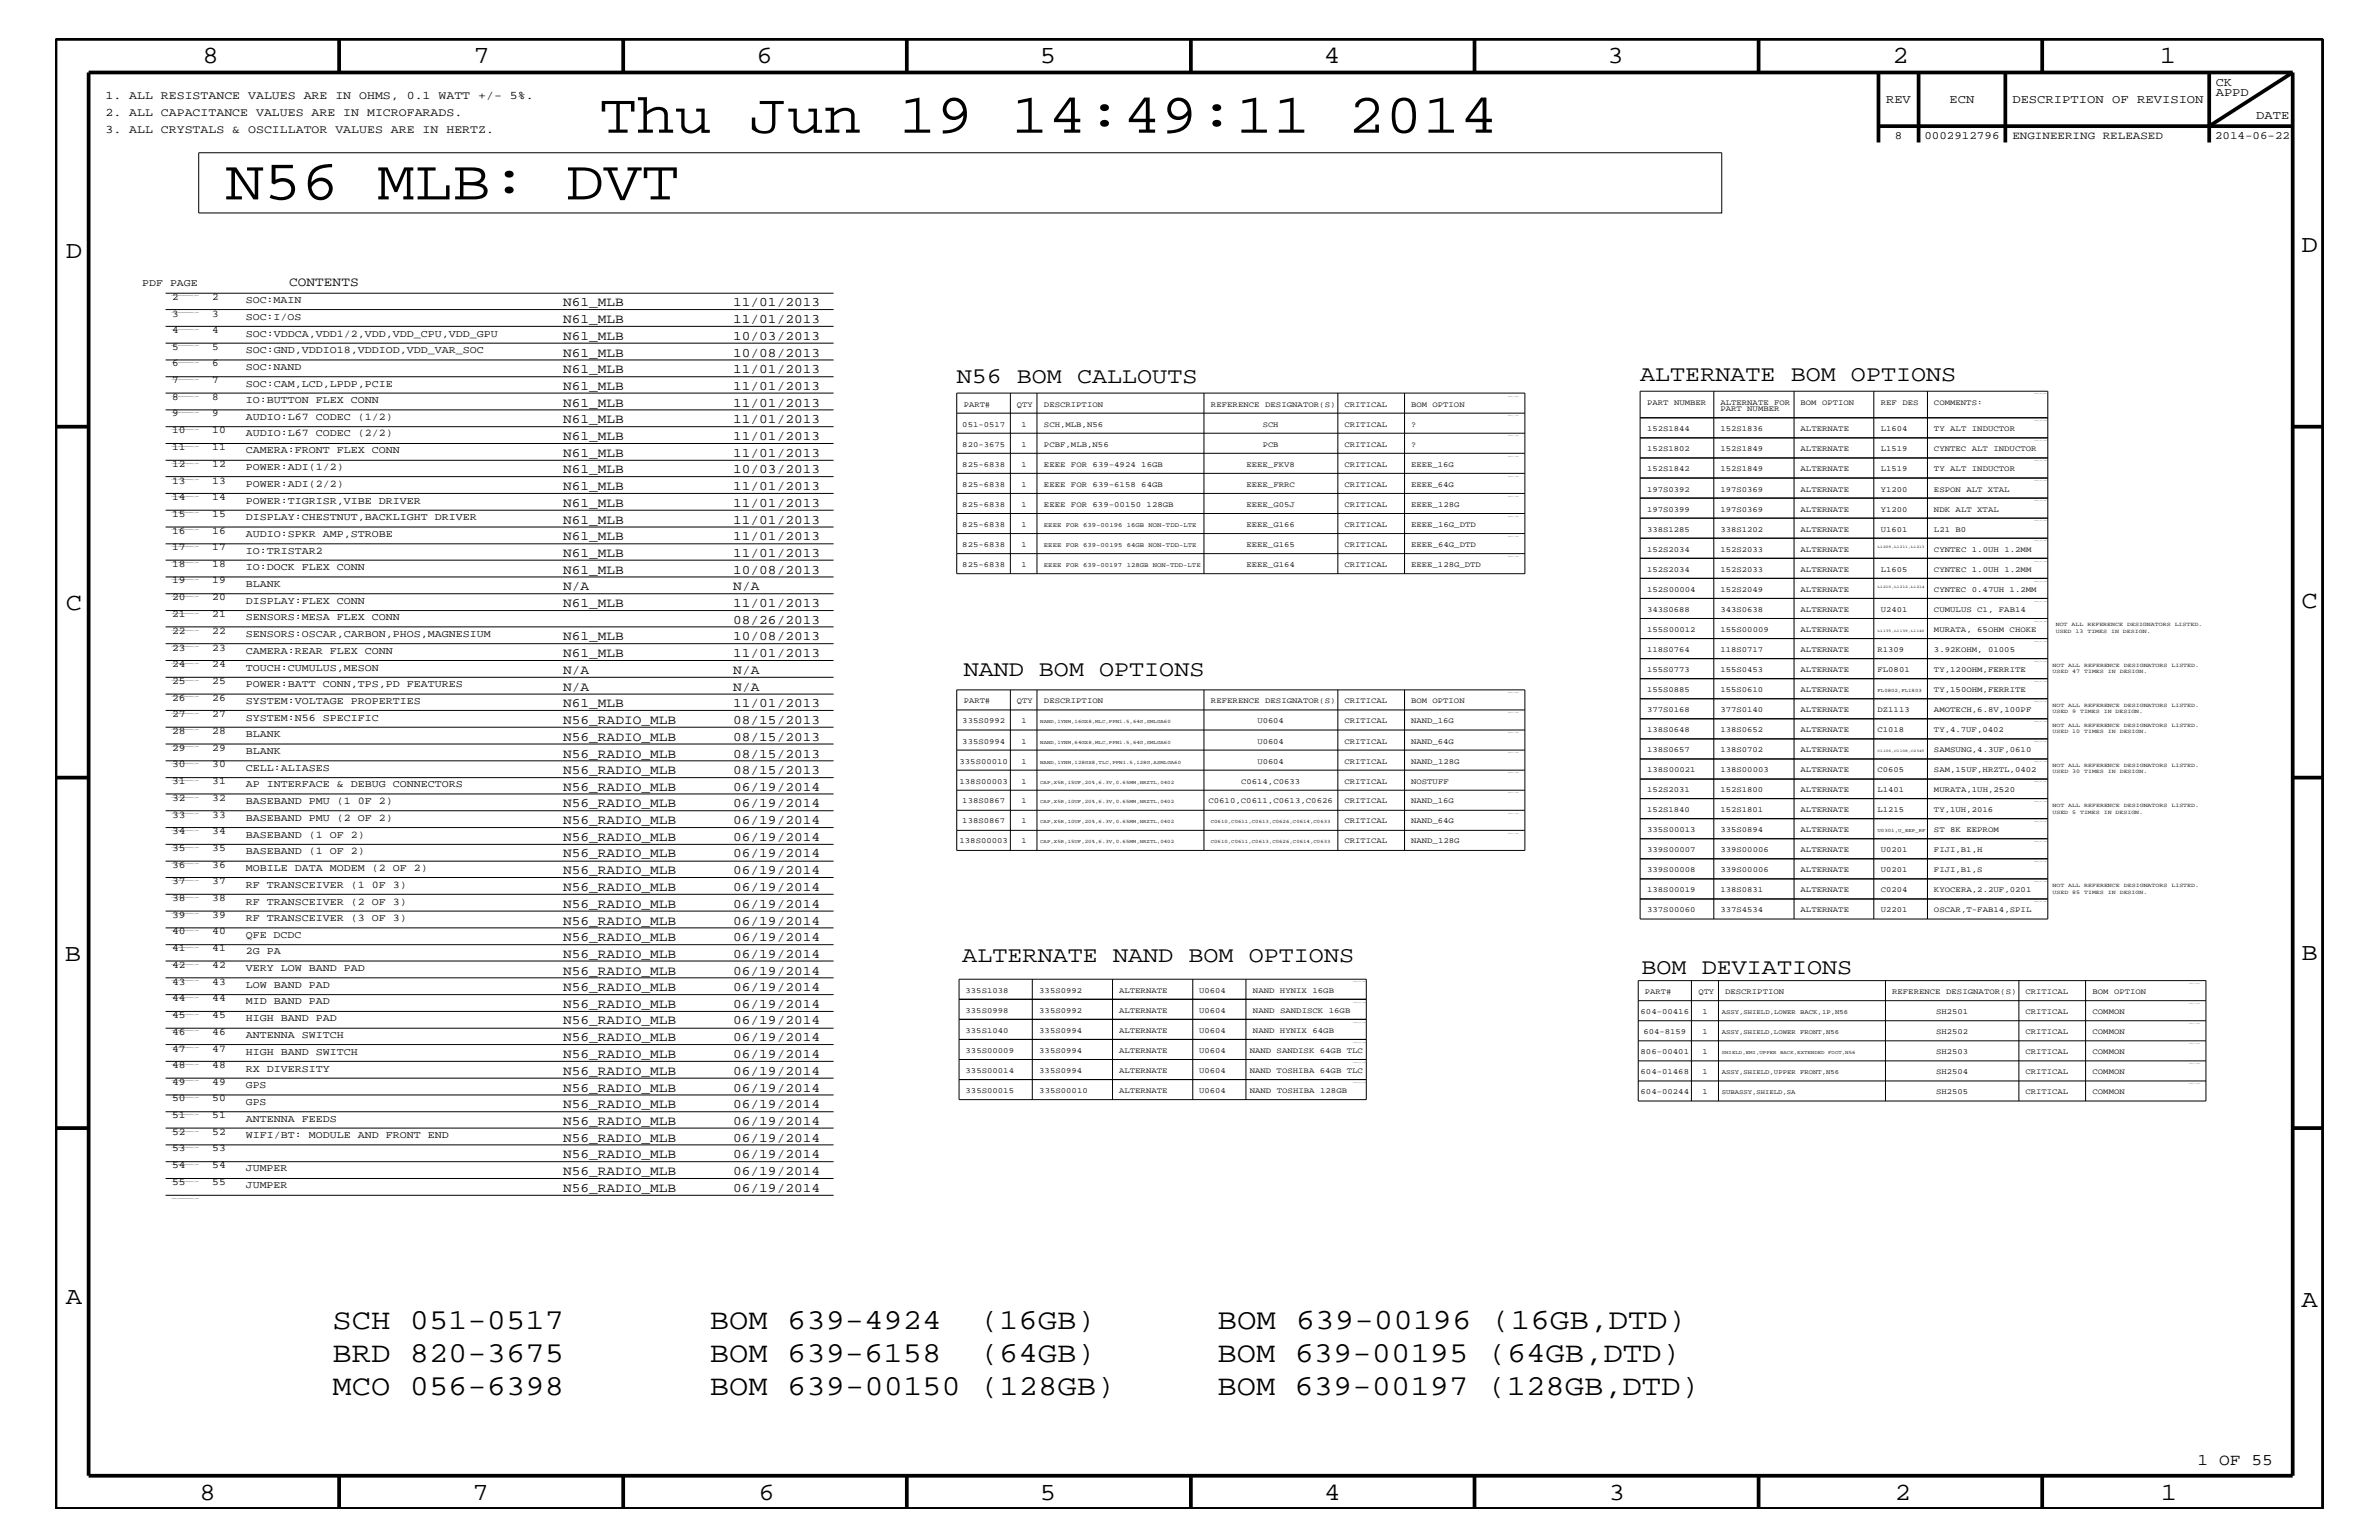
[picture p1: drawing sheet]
<svg xmlns="http://www.w3.org/2000/svg" width="432mm" height="279mm" viewBox="0 0 432 279" stroke-linecap="round" stroke-linejoin="round" font-family="sans-serif">
<defs><g id="words">
<text font-size="10.3" x="41" y="36.2">N56 MLB: DVT</text>
<text font-size="10.2" x="108.8" y="24.1">Thu Jun 19 14:49:11 2014</text>
<text font-size="5.3" x="221" y="241.1">BOM 639-00196 (16GB,DTD)</text>
<g font-size="5.2">
<text x="60.4" y="241.1">SCH 051-0517</text>
<text x="128.9" y="241.1">BOM 639-4924</text>
<text x="177.9" y="241.1">(16GB)</text>
<text x="60.4" y="247.1">BRD 820-3675</text>
<text x="128.9" y="247.1">BOM 639-6158</text>
<text x="177.9" y="247.1">(64GB)</text>
<text x="221" y="247.1">BOM 639-00195 (64GB,DTD)</text>
<text x="60.4" y="253.2">MCO 056-6398</text>
<text x="128.9" y="253.2">BOM 639-00150 (128GB)</text>
<text x="221" y="253.2">BOM 639-00197 (128GB,DTD)</text>
</g>
<g font-size="4.5">
<text x="36.7" y="11.5">8</text>
<text x="85.9" y="11.5">7</text>
<text x="137.3" y="11.5">6</text>
<text x="188.7" y="11.5">5</text>
<text x="240.3" y="11.5">4</text>
<text x="291.8" y="11.5">3</text>
<text x="343.5" y="11.5">2</text>
<text x="392" y="11.5">1</text>
<text x="11.9" y="46.8">D</text>
<text x="417.7" y="45.7">D</text>
<text x="11.9" y="110.6">C</text>
<text x="417.7" y="110.3">C</text>
<text x="11.8" y="174.3">B</text>
<text x="417.7" y="174.2">B</text>
<text x="11.9" y="236.7">A</text>
<text x="417.7" y="237.1">A</text>
<text x="36.2" y="272.1">8</text>
<text x="85.8" y="272.1">7</text>
<text x="137.7" y="272.1">6</text>
<text x="188.7" y="272.1">5</text>
<text x="240.4" y="272.1">4</text>
<text x="292" y="272.1">3</text>
<text x="343.9" y="272.1">2</text>
<text x="392.2" y="272.1">1</text>
</g>
<g font-size="4.1">
<text x="173.7" y="69.5">N56 BOM CALLOUTS</text>
<text x="297.7" y="69.2">ALTERNATE BOM OPTIONS</text>
<text x="174.9" y="122.7">NAND BOM OPTIONS</text>
<text x="174.7" y="174.6">ALTERNATE NAND BOM OPTIONS</text>
<text x="297.9" y="176.7">BOM DEVIATIONS</text>
</g>
<text font-size="3" x="398.9" y="265.9">1 OF 55</text>
<g font-size="2.4">
<text x="52.5" y="51.9">CONTENTS</text>
<text x="102.2" y="58.6">N61_MLB</text>
<text x="102.2" y="55.6">N61_MLB</text>
<text x="133.1" y="58.6">11/01/2013</text>
<text x="133.1" y="55.6">11/01/2013</text>
<text x="102.2" y="64.7">N61_MLB</text>
<text x="102.2" y="61.7">N61_MLB</text>
<text x="133.1" y="64.7">10/08/2013</text>
<text x="133.1" y="61.7">10/03/2013</text>
<text x="102.2" y="70.7">N61_MLB</text>
<text x="102.2" y="67.7">N61_MLB</text>
<text x="133.1" y="70.7">11/01/2013</text>
<text x="133.1" y="67.7">11/01/2013</text>
<text x="102.2" y="76.8">N61_MLB</text>
<text x="102.2" y="73.8">N61_MLB</text>
<text x="133.1" y="76.8">11/01/2013</text>
<text x="133.1" y="73.8">11/01/2013</text>
<text x="102.2" y="82.8">N61_MLB</text>
<text x="102.2" y="79.9">N61_MLB</text>
<text x="133.1" y="82.8">11/01/2013</text>
<text x="133.1" y="79.9">11/01/2013</text>
<text x="102.2" y="88.9">N61_MLB</text>
<text x="102.2" y="85.9">N61_MLB</text>
<text x="133.1" y="88.9">11/01/2013</text>
<text x="133.1" y="85.9">10/03/2013</text>
<text x="102.2" y="95">N61_MLB</text>
<text x="102.2" y="92">N61_MLB</text>
<text x="133.1" y="95">11/01/2013</text>
<text x="133.1" y="92">11/01/2013</text>
<text x="102.2" y="101">N61_MLB</text>
<text x="102.2" y="98">N61_MLB</text>
<text x="133.1" y="101">11/01/2013</text>
<text x="133.1" y="98">11/01/2013</text>
<text x="102.2" y="104.1">N61_MLB</text>
<text x="102.2" y="107.1">N/A</text>
<text x="133.1" y="104.1">10/08/2013</text>
<text x="133.1" y="107.1">N/A</text>
<text x="102.2" y="110.2">N61_MLB</text>
<text x="133.1" y="113.1">08/26/2013</text>
<text x="133.1" y="110.2">11/01/2013</text>
<text x="102.2" y="119.2">N61_MLB</text>
<text x="102.2" y="116.2">N61_MLB</text>
<text x="133.1" y="119.2">11/01/2013</text>
<text x="133.1" y="116.2">10/08/2013</text>
<text x="102.2" y="125.3">N/A</text>
<text x="102.2" y="122.3">N/A</text>
<text x="133.1" y="125.3">N/A</text>
<text x="133.1" y="122.3">N/A</text>
<text x="102.2" y="131.3">N56_RADIO_MLB</text>
<text x="102.2" y="128.3">N61_MLB</text>
<text x="133.1" y="131.3">08/15/2013</text>
<text x="133.1" y="128.3">11/01/2013</text>
<text x="102.2" y="137.4">N56_RADIO_MLB</text>
<text x="102.2" y="134.4">N56_RADIO_MLB</text>
<text x="133.1" y="137.4">08/15/2013</text>
<text x="133.1" y="134.4">08/15/2013</text>
<text x="102.2" y="143.5">N56_RADIO_MLB</text>
<text x="102.2" y="140.4">N56_RADIO_MLB</text>
<text x="133.1" y="143.5">06/19/2014</text>
<text x="133.1" y="140.4">08/15/2013</text>
<text x="102.2" y="149.5">N56_RADIO_MLB</text>
<text x="102.2" y="146.5">N56_RADIO_MLB</text>
<text x="133.1" y="149.5">06/19/2014</text>
<text x="133.1" y="146.5">06/19/2014</text>
<text x="102.2" y="155.6">N56_RADIO_MLB</text>
<text x="102.2" y="152.6">N56_RADIO_MLB</text>
<text x="133.1" y="155.6">06/19/2014</text>
<text x="133.1" y="152.6">06/19/2014</text>
<text x="102.2" y="161.7">N56_RADIO_MLB</text>
<text x="102.2" y="158.6">N56_RADIO_MLB</text>
<text x="133.1" y="161.7">06/19/2014</text>
<text x="133.1" y="158.6">06/19/2014</text>
<text x="102.2" y="167.8">N56_RADIO_MLB</text>
<text x="102.2" y="164.7">N56_RADIO_MLB</text>
<text x="133.1" y="167.8">06/19/2014</text>
<text x="133.1" y="164.7">06/19/2014</text>
<text x="102.2" y="173.8">N56_RADIO_MLB</text>
<text x="102.2" y="170.7">N56_RADIO_MLB</text>
<text x="133.1" y="173.8">06/19/2014</text>
<text x="133.1" y="170.7">06/19/2014</text>
<text x="102.2" y="179.9">N56_RADIO_MLB</text>
<text x="102.2" y="176.8">N56_RADIO_MLB</text>
<text x="133.1" y="179.9">06/19/2014</text>
<text x="133.1" y="176.8">06/19/2014</text>
<text x="102.2" y="185.9">N56_RADIO_MLB</text>
<text x="102.2" y="182.9">N56_RADIO_MLB</text>
<text x="133.1" y="185.9">06/19/2014</text>
<text x="133.1" y="182.9">06/19/2014</text>
<text x="102.2" y="192">N56_RADIO_MLB</text>
<text x="102.2" y="188.9">N56_RADIO_MLB</text>
<text x="133.1" y="192">06/19/2014</text>
<text x="133.1" y="188.9">06/19/2014</text>
<text x="102.2" y="195">N56_RADIO_MLB</text>
<text x="133.1" y="195">06/19/2014</text>
<text x="102.2" y="201">N56_RADIO_MLB</text>
<text x="102.2" y="198.1">N56_RADIO_MLB</text>
<text x="133.1" y="201">06/19/2014</text>
<text x="133.1" y="198.1">06/19/2014</text>
<text x="102.2" y="207.1">N56_RADIO_MLB</text>
<text x="102.2" y="204.1">N56_RADIO_MLB</text>
<text x="133.1" y="207.1">06/19/2014</text>
<text x="133.1" y="204.1">06/19/2014</text>
<text x="102.2" y="213.2">N56_RADIO_MLB</text>
<text x="102.2" y="210.2">N56_RADIO_MLB</text>
<text x="133.1" y="213.2">06/19/2014</text>
<text x="133.1" y="210.2">06/19/2014</text>
<text x="102.2" y="216.2">N56_RADIO_MLB</text>
<text x="133.1" y="216.2">06/19/2014</text>
</g>
<g font-size="2.2">
<text x="402.2" y="17.4">APPD</text>
<text x="402.2" y="15.6">CK</text>
<text x="342.3" y="18.7">REV</text>
<text x="353.9" y="18.7">ECN</text>
<text x="365.3" y="18.7">DESCRIPTION OF REVISION</text>
<text x="409.5" y="21.6">DATE</text>
</g>
<g font-size="2.1">
<text x="19.1" y="18">1. ALL RESISTANCE VALUES ARE IN OHMS, 0.1 WATT +/- 5%.</text>
<text x="19.1" y="21">2. ALL CAPACITANCE VALUES ARE IN MICROFARADS.</text>
<text x="19.1" y="24.1">3. ALL CRYSTALS &amp; OSCILLATOR VALUES ARE IN HERTZ.</text>
</g>
<g font-size="2">
<text x="343.9" y="25.3">8</text>
<text x="349.3" y="25.3">0002912796</text>
<text x="365.3" y="25.3">ENGINEERING RELEASED</text>
<text x="402" y="25.3">2014-06-22</text>
</g>
<g font-size="1.9">
<text x="25.8" y="51.9">PDF PAGE</text>
<text x="31.2" y="57.4">3</text>
<text x="31.2" y="54.4">2</text>
<text x="38.5" y="57.4">3</text>
<text x="38.5" y="54.4">2</text>
<text x="44.6" y="58">SOC:I/OS</text>
<text x="44.6" y="55">SOC:MAIN</text>
<text x="31.2" y="63.4">5</text>
<text x="31.2" y="60.4">4</text>
<text x="38.5" y="63.4">5</text>
<text x="38.5" y="60.4">4</text>
<text x="44.6" y="64">SOC:GND,VDDIO18,VDDIOD,VDD_VAR_SOC</text>
<text x="44.6" y="61.1">SOC:VDDCA,VDD1/2,VDD,VDD_CPU,VDD_GPU</text>
<text x="31.2" y="69.5">7</text>
<text x="31.2" y="66.5">6</text>
<text x="38.5" y="69.5">7</text>
<text x="38.5" y="66.5">6</text>
<text x="44.6" y="67.1">SOC:NAND</text>
<text x="44.6" y="70.1">SOC:CAM,LCD,LPDP,PCIE</text>
<text x="31.2" y="75.6">9</text>
<text x="31.2" y="72.6">8</text>
<text x="38.5" y="75.6">9</text>
<text x="38.5" y="72.6">8</text>
<text x="44.6" y="76.2">AUDIO:L67 CODEC (1/2)</text>
<text x="44.6" y="73.2">IO:BUTTON FLEX CONN</text>
<text x="31.2" y="81.6">11</text>
<text x="31.2" y="78.6">10</text>
<text x="38.5" y="81.6">11</text>
<text x="38.5" y="78.6">10</text>
<text x="44.6" y="82.2">CAMERA:FRONT FLEX CONN</text>
<text x="44.6" y="79.2">AUDIO:L67 CODEC (2/2)</text>
<text x="31.2" y="87.7">13</text>
<text x="31.2" y="84.7">12</text>
<text x="38.5" y="87.7">13</text>
<text x="38.5" y="84.7">12</text>
<text x="44.6" y="88.3">POWER:ADI(2/2)</text>
<text x="44.6" y="85.3">POWER:ADI(1/2)</text>
<text x="31.2" y="93.8">15</text>
<text x="31.2" y="90.7">14</text>
<text x="38.5" y="93.8">15</text>
<text x="38.5" y="90.7">14</text>
<text x="44.6" y="94.3">DISPLAY:CHESTNUT,BACKLIGHT DRIVER</text>
<text x="44.6" y="91.4">POWER:TIGRISR,VIBE DRIVER</text>
<text x="31.2" y="99.9">17</text>
<text x="31.2" y="96.8">16</text>
<text x="38.5" y="99.9">17</text>
<text x="38.5" y="96.8">16</text>
<text x="44.6" y="100.4">IO:TRISTAR2</text>
<text x="44.6" y="97.4">AUDIO:SPKR AMP,STROBE</text>
<text x="31.2" y="105.9">19</text>
<text x="31.2" y="102.9">18</text>
<text x="38.5" y="105.9">19</text>
<text x="38.5" y="102.9">18</text>
<text x="44.6" y="106.5">BLANK</text>
<text x="44.6" y="103.5">IO:DOCK FLEX CONN</text>
<text x="31.2" y="112">21</text>
<text x="31.2" y="108.9">20</text>
<text x="38.5" y="112">21</text>
<text x="38.5" y="108.9">20</text>
<text x="44.6" y="112.6">SENSORS:MESA FLEX CONN</text>
<text x="44.6" y="109.5">DISPLAY:FLEX CONN</text>
<text x="31.2" y="118.1">23</text>
<text x="31.2" y="115">22</text>
<text x="38.5" y="118.1">23</text>
<text x="38.5" y="115">22</text>
<text x="44.6" y="118.6">CAMERA:REAR FLEX CONN</text>
<text x="44.6" y="115.6">SENSORS:OSCAR,CARBON,PHOS,MAGNESIUM</text>
<text x="31.2" y="124.1">25</text>
<text x="31.2" y="121">24</text>
<text x="38.5" y="124.1">25</text>
<text x="38.5" y="121">24</text>
<text x="44.6" y="124.7">POWER:BATT CONN,TPS,PD FEATURES</text>
<text x="44.6" y="121.7">TOUCH:CUMULUS,MESON</text>
<text x="31.2" y="130.2">27</text>
<text x="31.2" y="127.1">26</text>
<text x="38.5" y="130.2">27</text>
<text x="38.5" y="127.1">26</text>
<text x="44.6" y="130.8">SYSTEM:N56 SPECIFIC</text>
<text x="44.6" y="127.7">SYSTEM:VOLTAGE PROPERTIES</text>
<text x="31.2" y="136.2">29</text>
<text x="31.2" y="133.2">28</text>
<text x="38.5" y="136.2">29</text>
<text x="38.5" y="133.2">28</text>
<text x="44.6" y="136.8">BLANK</text>
<text x="44.6" y="133.8">BLANK</text>
<text x="31.2" y="142.3">31</text>
<text x="31.2" y="139.2">30</text>
<text x="38.5" y="142.3">31</text>
<text x="38.5" y="139.2">30</text>
<text x="44.6" y="142.9">AP INTERFACE &amp; DEBUG CONNECTORS</text>
<text x="44.6" y="139.8">CELL:ALIASES</text>
<text x="31.2" y="148.4">33</text>
<text x="31.2" y="145.3">32</text>
<text x="38.5" y="148.4">33</text>
<text x="38.5" y="145.3">32</text>
<text x="44.6" y="149">BASEBAND PMU (2 OF 2)</text>
<text x="44.6" y="145.9">BASEBAND PMU (1 0F 2)</text>
<text x="31.2" y="154.4">35</text>
<text x="31.2" y="151.3">34</text>
<text x="38.5" y="154.4">35</text>
<text x="38.5" y="151.3">34</text>
<text x="44.6" y="155">BASEBAND (1 OF 2)</text>
<text x="44.6" y="152">BASEBAND (1 OF 2)</text>
<text x="31.2" y="160.5">37</text>
<text x="31.2" y="157.4">36</text>
<text x="38.5" y="160.5">37</text>
<text x="38.5" y="157.4">36</text>
<text x="44.6" y="161.1">RF TRANSCEIVER (1 0F 3)</text>
<text x="44.6" y="158">MOBILE DATA MODEM (2 OF 2)</text>
<text x="31.2" y="166.5">39</text>
<text x="31.2" y="163.5">38</text>
<text x="38.5" y="166.5">39</text>
<text x="38.5" y="163.5">38</text>
<text x="44.6" y="167.1">RF TRANSCEIVER (3 OF 3)</text>
<text x="44.6" y="164.1">RF TRANSCEIVER (2 OF 3)</text>
<text x="31.2" y="172.6">41</text>
<text x="31.2" y="169.5">40</text>
<text x="38.5" y="172.6">41</text>
<text x="38.5" y="169.5">40</text>
<text x="44.6" y="170.1">QFE DCDC</text>
<text x="44.6" y="173.2">2G PA</text>
<text x="31.2" y="178.7">43</text>
<text x="31.2" y="175.6">42</text>
<text x="38.5" y="178.7">43</text>
<text x="38.5" y="175.6">42</text>
<text x="44.6" y="179.3">LOW BAND PAD</text>
<text x="44.6" y="176.2">VERY LOW BAND PAD</text>
<text x="31.2" y="184.7">45</text>
<text x="31.2" y="181.6">44</text>
<text x="38.5" y="184.7">45</text>
<text x="38.5" y="181.6">44</text>
<text x="44.6" y="185.3">HIGH BAND PAD</text>
<text x="44.6" y="182.2">MID BAND PAD</text>
<text x="31.2" y="190.8">47</text>
<text x="31.2" y="187.7">46</text>
<text x="38.5" y="190.8">47</text>
<text x="38.5" y="187.7">46</text>
<text x="44.6" y="191.4">HIGH BAND SWITCH</text>
<text x="44.6" y="188.3">ANTENNA SWITCH</text>
<text x="31.2" y="196.8">49</text>
<text x="31.2" y="193.7">48</text>
<text x="38.5" y="196.8">49</text>
<text x="38.5" y="193.7">48</text>
<text x="44.6" y="197.4">GPS</text>
<text x="44.6" y="194.4">RX DIVERSITY</text>
<text x="31.2" y="202.9">51</text>
<text x="31.2" y="199.8">50</text>
<text x="38.5" y="202.9">51</text>
<text x="38.5" y="199.8">50</text>
<text x="44.6" y="200.4">GPS</text>
<text x="44.6" y="203.5">ANTENNA FEEDS</text>
<text x="31.2" y="205.9">52</text>
<text x="31.2" y="208.9">53</text>
<text x="38.5" y="208.9">53</text>
<text x="38.5" y="205.9">52</text>
<text x="44.6" y="206.5">WIFI/BT: MODULE AND FRONT END</text>
<text x="31.2" y="215">55</text>
<text x="31.2" y="211.9">54</text>
<text x="38.5" y="215">55</text>
<text x="38.5" y="211.9">54</text>
<text x="44.6" y="215.6">JUMPER</text>
<text x="44.6" y="212.5">JUMPER</text>
</g>
<g font-size="1.4">
<text x="174.7" y="77.4">051-0517</text>
<text x="174.9" y="73.8">PART#</text>
<text x="184.6" y="73.8">QTY</text>
<text x="185.4" y="77.4">1</text>
<text x="189.5" y="73.8">DESCRIPTION</text>
<text x="189.5" y="77.4">SCH,MLB,N56</text>
<text x="219.8" y="73.8">REFERENCE DESIGNATOR(S)</text>
<text x="229.2" y="77.4">SCH</text>
<text x="244" y="73.8">CRITICAL</text>
<text x="244" y="77.4">CRITICAL</text>
<text x="256.1" y="73.8">BOM OPTION</text>
<text x="256.1" y="77.4">?</text>
<text x="299" y="73.4">PART NUMBER</text>
<text x="312.3" y="74.6">PART NUMBER</text>
<text x="312.3" y="73.4">ALTERNATE FOR</text>
<text x="326.8" y="73.4">BOM OPTION</text>
<text x="341.4" y="73.4">REF DES</text>
<text x="351" y="73.4">COMMENTS:</text>
<text x="174.7" y="81.1">820-3675</text>
<text x="185.4" y="81.1">1</text>
<text x="189.5" y="81.1">PCBF,MLB,N56</text>
<text x="229.2" y="81.1">PCB</text>
<text x="244" y="81.1">CRITICAL</text>
<text x="256.1" y="81.1">?</text>
<text x="299" y="81.9">152S1802</text>
<text x="299" y="78.3">152S1844</text>
<text x="312.3" y="78.3">152S1836</text>
<text x="312.3" y="81.9">152S1849</text>
<text x="326.8" y="78.3">ALTERNATE</text>
<text x="326.8" y="81.9">ALTERNATE</text>
<text x="341.4" y="78.3">L1604</text>
<text x="341.4" y="81.9">L1519</text>
<text x="351" y="78.3">TY ALT INDUCTOR</text>
<text x="351" y="81.9">CYNTEC ALT INDUCTOR</text>
<text x="174.7" y="84.7">825-6838</text>
<text x="174.7" y="88.3">825-6838</text>
<text x="185.4" y="84.7">1</text>
<text x="185.4" y="88.3">1</text>
<text x="189.5" y="84.7">EEEE FOR 639-4924 16GB</text>
<text x="189.5" y="88.3">EEEE FOR 639-6158 64GB</text>
<text x="226.2" y="84.7">EEEE_FKV8</text>
<text x="226.2" y="88.3">EEEE_FRRC</text>
<text x="244" y="88.3">CRITICAL</text>
<text x="244" y="84.7">CRITICAL</text>
<text x="256.1" y="88.3">EEEE_64G</text>
<text x="256.1" y="84.7">EEEE_16G</text>
<text x="299" y="85.5">152S1842</text>
<text x="299" y="89.2">197S0392</text>
<text x="312.3" y="85.5">152S1849</text>
<text x="312.3" y="89.2">197S0369</text>
<text x="326.8" y="85.5">ALTERNATE</text>
<text x="326.8" y="89.2">ALTERNATE</text>
<text x="341.4" y="85.5">L1519</text>
<text x="341.4" y="89.2">Y1200</text>
<text x="351" y="85.5">TY ALT INDUCTOR</text>
<text x="351" y="89.2">ESPON ALT XTAL</text>
<text x="174.7" y="95.6">825-6838</text>
<text x="174.7" y="92">825-6838</text>
<text x="185.4" y="95.6">1</text>
<text x="185.4" y="92">1</text>
<text x="189.5" y="92">EEEE FOR 639-00150 128GB</text>
<text x="226.2" y="95.6">EEEE_G166</text>
<text x="226.2" y="92">EEEE_G05J</text>
<text x="244" y="95.6">CRITICAL</text>
<text x="244" y="92">CRITICAL</text>
<text x="256.1" y="95.6">EEEE_16G_DTD</text>
<text x="256.1" y="92">EEEE_128G</text>
<text x="299" y="92.8">197S0399</text>
<text x="312.3" y="92.8">197S0369</text>
<text x="326.8" y="92.8">ALTERNATE</text>
<text x="341.4" y="92.8">Y1200</text>
<text x="351" y="92.8">NDK ALT XTAL</text>
<text x="174.7" y="99.3">825-6838</text>
<text x="185.4" y="99.3">1</text>
<text x="226.2" y="99.3">EEEE_G165</text>
<text x="244" y="99.3">CRITICAL</text>
<text x="256.1" y="99.3">EEEE_64G_DTD</text>
<text x="299" y="100.1">152S2034</text>
<text x="299" y="96.5">338S1285</text>
<text x="312.3" y="96.5">338S1202</text>
<text x="312.3" y="100.1">152S2033</text>
<text x="326.8" y="96.5">ALTERNATE</text>
<text x="326.8" y="100.1">ALTERNATE</text>
<text x="341.4" y="96.5">U1601</text>
<text x="351" y="96.5">L21 B0</text>
<text x="351" y="100.1">CYNTEC 1.0UH 1.2MM</text>
<text x="174.7" y="102.9">825-6838</text>
<text x="185.4" y="102.9">1</text>
<text x="226.2" y="102.9">EEEE_G164</text>
<text x="244" y="102.9">CRITICAL</text>
<text x="256.1" y="102.9">EEEE_128G_DTD</text>
<text x="299" y="103.7">152S2034</text>
<text x="299" y="107.4">152S00004</text>
<text x="312.3" y="107.4">152S2049</text>
<text x="312.3" y="103.7">152S2033</text>
<text x="326.8" y="107.4">ALTERNATE</text>
<text x="326.8" y="103.7">ALTERNATE</text>
<text x="341.4" y="103.7">L1605</text>
<text x="351" y="107.4">CYNTEC 0.47UH 1.2MM</text>
<text x="351" y="103.7">CYNTEC 1.0UH 1.2MM</text>
<text x="299" y="111">343S0688</text>
<text x="312.3" y="111">343S0638</text>
<text x="326.8" y="111">ALTERNATE</text>
<text x="341.4" y="111">U2401</text>
<text x="351" y="111">CUMULUS C1, FAB14</text>
<text x="299" y="114.7">155S00012</text>
<text x="299" y="118.2">118S0764</text>
<text x="312.3" y="114.7">155S00009</text>
<text x="312.3" y="118.2">118S0717</text>
<text x="326.8" y="114.7">ALTERNATE</text>
<text x="326.8" y="118.2">ALTERNATE</text>
<text x="340.8" y="118.2">R1309</text>
<text x="351" y="118.2">3.92KOHM, 01005</text>
<text x="351" y="114.7">MURATA, 65OHM CHOKE</text>
<text x="299" y="121.9">155S0773</text>
<text x="299" y="125.5">155S0885</text>
<text x="312.3" y="121.9">155S0453</text>
<text x="312.3" y="125.5">155S0610</text>
<text x="326.8" y="121.9">ALTERNATE</text>
<text x="326.8" y="125.5">ALTERNATE</text>
<text x="340.8" y="121.9">FL0801</text>
<text x="351" y="121.9">TY,120OHM,FERRITE</text>
<text x="351" y="125.5">TY,150OHM,FERRITE</text>
<text x="174.7" y="131.3">335S0992</text>
<text x="174.9" y="127.6">PART#</text>
<text x="184.6" y="127.6">QTY</text>
<text x="185.4" y="131.3">1</text>
<text x="189.5" y="127.6">DESCRIPTION</text>
<text x="219.8" y="127.6">REFERENCE DESIGNATOR(S)</text>
<text x="228.2" y="131.3">U0604</text>
<text x="244" y="127.6">CRITICAL</text>
<text x="244" y="131.3">CRITICAL</text>
<text x="256.1" y="127.6">BOM OPTION</text>
<text x="256.1" y="131.3">NAND_16G</text>
<text x="299" y="129.1">377S0168</text>
<text x="312.3" y="129.1">377S0140</text>
<text x="326.8" y="129.1">ALTERNATE</text>
<text x="340.8" y="129.1">DZ1113</text>
<text x="351" y="129.1">AMOTECH,6.8V,100PF</text>
<text x="174.7" y="134.9">335S0994</text>
<text x="185.4" y="134.9">1</text>
<text x="228.2" y="134.9">U0604</text>
<text x="244" y="134.9">CRITICAL</text>
<text x="256.1" y="134.9">NAND_64G</text>
<text x="299" y="132.8">138S0648</text>
<text x="299" y="136.4">138S0657</text>
<text x="312.3" y="132.8">138S0652</text>
<text x="312.3" y="136.4">138S0702</text>
<text x="326.8" y="132.8">ALTERNATE</text>
<text x="326.8" y="136.4">ALTERNATE</text>
<text x="340.8" y="132.8">C1018</text>
<text x="351" y="132.8">TY,4.7UF,0402</text>
<text x="351" y="136.4">SAMSUNG,4.3UF,0610</text>
<text x="174.2" y="138.5">335S00010</text>
<text x="174.2" y="142.2">138S00003</text>
<text x="185.4" y="138.5">1</text>
<text x="185.4" y="142.2">1</text>
<text x="225.3" y="142.2">C0614,C0633</text>
<text x="228.2" y="138.5">U0604</text>
<text x="244" y="138.5">CRITICAL</text>
<text x="244" y="142.2">CRITICAL</text>
<text x="256.1" y="142.2">NOSTUFF</text>
<text x="256.1" y="138.5">NAND_128G</text>
<text x="299" y="140.1">138S00021</text>
<text x="299" y="143.7">152S2031</text>
<text x="312.3" y="140.1">138S00003</text>
<text x="312.3" y="143.7">152S1800</text>
<text x="326.8" y="140.1">ALTERNATE</text>
<text x="326.8" y="143.7">ALTERNATE</text>
<text x="340.8" y="143.7">L1401</text>
<text x="340.8" y="140.1">C0605</text>
<text x="351" y="143.7">MURATA,1UH,2520</text>
<text x="351" y="140.1">SAM,15UF,HRZTL,0402</text>
<text x="174.7" y="145.7">138S0867</text>
<text x="174.7" y="149.4">138S0867</text>
<text x="185.4" y="145.7">1</text>
<text x="185.4" y="149.4">1</text>
<text x="219.3" y="145.7">C0610,C0611,C0613,C0626</text>
<text x="244" y="145.7">CRITICAL</text>
<text x="244" y="149.4">CRITICAL</text>
<text x="256.1" y="145.7">NAND_16G</text>
<text x="256.1" y="149.4">NAND_64G</text>
<text x="299" y="147.3">152S1840</text>
<text x="312.3" y="147.3">152S1801</text>
<text x="326.8" y="147.3">ALTERNATE</text>
<text x="340.8" y="147.3">L1215</text>
<text x="351" y="147.3">TY,1UH,2016</text>
<text x="174.2" y="153">138S00003</text>
<text x="185.4" y="153">1</text>
<text x="244" y="153">CRITICAL</text>
<text x="256.1" y="153">NAND_128G</text>
<text x="299" y="151">335S00013</text>
<text x="299" y="154.6">339S00007</text>
<text x="312.3" y="154.6">339S00006</text>
<text x="312.3" y="151">335S0894</text>
<text x="326.8" y="154.6">ALTERNATE</text>
<text x="326.8" y="151">ALTERNATE</text>
<text x="341.4" y="154.6">U0201</text>
<text x="351" y="154.6">FIJI,B1,H</text>
<text x="351" y="151">ST 8K EEPROM</text>
<text x="299" y="161.9">138S00019</text>
<text x="299" y="158.3">339S00008</text>
<text x="312.3" y="161.9">138S0831</text>
<text x="312.3" y="158.3">339S00006</text>
<text x="326.8" y="158.3">ALTERNATE</text>
<text x="326.8" y="161.9">ALTERNATE</text>
<text x="341.4" y="158.3">U0201</text>
<text x="341.4" y="161.9">C0204</text>
<text x="351" y="158.3">FIJI,B1,S</text>
<text x="351" y="161.9">KYOCERA,2.2UF,0201</text>
<text x="299" y="165.6">337S00060</text>
<text x="312.3" y="165.6">337S4534</text>
<text x="326.8" y="165.6">ALTERNATE</text>
<text x="341.4" y="165.6">U2201</text>
<text x="351" y="165.6">OSCAR,T-FAB14,SPIL</text>
<text x="175.3" y="180.1">335S1038</text>
<text x="175.3" y="183.8">335S0998</text>
<text x="188.6" y="180.1">335S0992</text>
<text x="188.6" y="183.8">335S0992</text>
<text x="203.1" y="180.1">ALTERNATE</text>
<text x="203.1" y="183.8">ALTERNATE</text>
<text x="217.7" y="180.1">U0604</text>
<text x="217.7" y="183.8">U0604</text>
<text x="227.4" y="180.1">NAND HYNIX 16GB</text>
<text x="227.4" y="183.8">NAND SANDISCK 16GB</text>
<text x="297.8" y="184">604-00416</text>
<text x="298.5" y="180.4">PART#</text>
<text x="308.3" y="180.4">QTY</text>
<text x="309" y="184">1</text>
<text x="313.1" y="180.4">DESCRIPTION</text>
<text x="343.4" y="180.4">REFERENCE DESIGNATOR(S)</text>
<text x="351.4" y="184">SH2501</text>
<text x="367.6" y="180.4">CRITICAL</text>
<text x="367.6" y="184">CRITICAL</text>
<text x="379.8" y="180.4">BOM OPTION</text>
<text x="379.8" y="184">COMMON</text>
<text x="175.3" y="191">335S00009</text>
<text x="175.3" y="187.4">335S1040</text>
<text x="188.6" y="191">335S0994</text>
<text x="188.6" y="187.4">335S0994</text>
<text x="203.1" y="191">ALTERNATE</text>
<text x="203.1" y="187.4">ALTERNATE</text>
<text x="217.7" y="191">U0604</text>
<text x="217.7" y="187.4">U0604</text>
<text x="226.8" y="191">NAND SANDISK 64GB TLC</text>
<text x="227.4" y="187.4">NAND HYNIX 64GB</text>
<text x="297.8" y="191.2">806-00401</text>
<text x="298.3" y="187.6">604-8159</text>
<text x="309" y="187.6">1</text>
<text x="309" y="191.2">1</text>
<text x="351.4" y="191.2">SH2503</text>
<text x="351.4" y="187.6">SH2502</text>
<text x="367.6" y="187.6">CRITICAL</text>
<text x="367.6" y="191.2">CRITICAL</text>
<text x="379.8" y="191.2">COMMON</text>
<text x="379.8" y="187.6">COMMON</text>
<text x="175.3" y="194.7">335S00014</text>
<text x="188.6" y="194.7">335S0994</text>
<text x="203.1" y="194.7">ALTERNATE</text>
<text x="217.7" y="194.7">U0604</text>
<text x="226.8" y="194.7">NAND TOSHIBA 64GB TLC</text>
<text x="297.8" y="194.8">604-01468</text>
<text x="309" y="194.8">1</text>
<text x="351.4" y="194.8">SH2504</text>
<text x="367.6" y="194.8">CRITICAL</text>
<text x="379.8" y="194.8">COMMON</text>
<text x="175.3" y="198.2">335S00015</text>
<text x="188.6" y="198.2">335S00010</text>
<text x="203.1" y="198.2">ALTERNATE</text>
<text x="217.7" y="198.2">U0604</text>
<text x="226.8" y="198.2">NAND TOSHIBA 128GB</text>
<text x="297.8" y="198.5">604-00244</text>
<text x="309" y="198.5">1</text>
<text x="351.4" y="198.5">SH2505</text>
<text x="367.6" y="198.5">CRITICAL</text>
<text x="379.8" y="198.5">COMMON</text>
</g>
<g font-size="1.2">
<text x="189.5" y="95.6">EEEE FOR 639-00196 16GB NON-TDD-LTE</text>
<text x="189.5" y="99.3">EEEE FOR 639-00195 64GB NON-TDD-LTE</text>
<text x="189.5" y="102.9">EEEE FOR 639-00197 128GB NON-TDD-LTE</text>
<text x="312.5" y="184">ASSY,SHIELD,LOWER BACK,1P,N56</text>
<text x="312.5" y="187.6">ASSY,SHIELD,LOWER FRONT,N56</text>
<text x="312.5" y="194.8">ASSY,SHIELD,UPPER FRONT,N56</text>
<text x="312.5" y="198.5">SUBASSY,SHIELD,SA</text>
</g>
<g font-size="1">
<text x="373.1" y="113.7">NOT</text>
<text x="376" y="113.7">ALL</text>
<text x="378.9" y="113.7">REFERENCE</text>
<text x="386.1" y="113.7">DESIGNATORS</text>
<text x="394.7" y="113.7">LISTED.</text>
<text x="373.1" y="114.8">USED</text>
<text x="376.7" y="114.8">13</text>
<text x="378.9" y="114.8">TIMES</text>
<text x="383.2" y="114.8">IN</text>
<text x="385.3" y="114.8">DESIGN.</text>
<text x="372.5" y="120.9">NOT</text>
<text x="372.5" y="122.1">USED</text>
<text x="375.4" y="120.9">ALL</text>
<text x="376.1" y="122.1">47</text>
<text x="378.3" y="122.1">TIMES</text>
<text x="378.3" y="120.9">REFERENCE</text>
<text x="382.6" y="122.1">IN</text>
<text x="384.7" y="122.1">DESIGN.</text>
<text x="385.5" y="120.9">DESIGNATORS</text>
<text x="394.1" y="120.9">LISTED.</text>
<text x="372.5" y="131.9">NOT</text>
<text x="372.5" y="128.2">NOT</text>
<text x="372.5" y="129.4">USED</text>
<text x="375.4" y="131.9">ALL</text>
<text x="375.4" y="128.2">ALL</text>
<text x="376.1" y="129.4">9</text>
<text x="377.5" y="129.4">TIMES</text>
<text x="378.3" y="131.9">REFERENCE</text>
<text x="378.3" y="128.2">REFERENCE</text>
<text x="381.8" y="129.4">IN</text>
<text x="384" y="129.4">DESIGN.</text>
<text x="385.5" y="131.9">DESIGNATORS</text>
<text x="385.5" y="128.2">DESIGNATORS</text>
<text x="394.1" y="131.9">LISTED.</text>
<text x="394.1" y="128.2">LISTED.</text>
<text x="372.5" y="133">USED</text>
<text x="376.1" y="133">10</text>
<text x="378.3" y="133">TIMES</text>
<text x="382.6" y="133">IN</text>
<text x="384.7" y="133">DESIGN.</text>
<text x="372.5" y="139.1">NOT</text>
<text x="372.5" y="140.3">USED</text>
<text x="375.4" y="139.1">ALL</text>
<text x="376.1" y="140.3">30</text>
<text x="378.3" y="140.3">TIMES</text>
<text x="378.3" y="139.1">REFERENCE</text>
<text x="382.6" y="140.3">IN</text>
<text x="384.7" y="140.3">DESIGN.</text>
<text x="385.5" y="139.1">DESIGNATORS</text>
<text x="394.1" y="139.1">LISTED.</text>
<text x="372.5" y="146.4">NOT</text>
<text x="372.5" y="147.6">USED</text>
<text x="375.4" y="146.4">ALL</text>
<text x="376.1" y="147.6">5</text>
<text x="377.5" y="147.6">TIMES</text>
<text x="378.3" y="146.4">REFERENCE</text>
<text x="381.8" y="147.6">IN</text>
<text x="384" y="147.6">DESIGN.</text>
<text x="385.5" y="146.4">DESIGNATORS</text>
<text x="394.1" y="146.4">LISTED.</text>
<text x="372.5" y="160.9">NOT</text>
<text x="375.4" y="160.9">ALL</text>
<text x="378.3" y="160.9">REFERENCE</text>
<text x="385.5" y="160.9">DESIGNATORS</text>
<text x="394.1" y="160.9">LISTED.</text>
<text x="372.5" y="162.2">USED</text>
<text x="376.1" y="162.2">85</text>
<text x="378.3" y="162.2">TIMES</text>
<text x="382.6" y="162.2">IN</text>
<text x="384.7" y="162.2">DESIGN.</text>
</g>
<g font-size=".9">
<text x="340.8" y="125.5">FL0802,FL1803</text>
<text x="188.8" y="131.3">NAND,1YNM,16GX8,MLC,PPN1.5,64G,SMLGA60</text>
<text x="188.8" y="134.9">NAND,1YNM,64GX8,MLC,PPN1.5,64G,SMLGA60</text>
<text x="188.8" y="142.2">CAP,X5R,15UF,20%,6.3V,0.65MM,HRZTL,0402</text>
<text x="188.8" y="138.5">NAND,1YNM,128GX8,TLC,PPN1.5,128G,ASMLGA60</text>
<text x="188.8" y="145.7">CAP,X5R,10UF,20%,6.3V,0.65MM,HRZTL,0402</text>
<text x="188.8" y="149.4">CAP,X5R,10UF,20%,6.3V,0.65MM,HRZTL,0402</text>
<text x="219.8" y="149.4">C0610,C0611,C0613,C0626,C0614,C0633</text>
<text x="188.8" y="153">CAP,X5R,15UF,20%,6.3V,0.65MM,HRZTL,0402</text>
<text x="219.8" y="153">C0610,C0611,C0613,C0626,C0614,C0633</text>
<text x="340.8" y="151">U0301,U_EEP_RF</text>
<text x="312.5" y="191.2">SHIELD,EMI,UPPER BACK,EXTENDED FOOT,N56</text>
</g>
<g font-size=".7">
<text x="340.8" y="99.5">L1209,L1211,L1213</text>
<text x="340.8" y="106.7">L1210,L1212,L1214</text>
<text x="340.8" y="114.7">L1135,L1139,L1140</text>
<text x="340.8" y="136.4">C1106,C1108,C2345</text>
</g>
<g font-size=".3">
<text x="31.2" y="53.8">TABLE_TABLEOFCONTENTS_HEAD</text>
<text x="31.2" y="59.8">TABLE_TABLEOFCONTENTS_ITEM</text>
<text x="31.2" y="56.8">TABLE_TABLEOFCONTENTS_ITEM</text>
<text x="31.2" y="65.9">TABLE_TABLEOFCONTENTS_ITEM</text>
<text x="31.2" y="62.9">TABLE_TABLEOFCONTENTS_ITEM</text>
<text x="31.2" y="72">TABLE_TABLEOFCONTENTS_ITEM</text>
<text x="31.2" y="68.9">TABLE_TABLEOFCONTENTS_ITEM</text>
<text x="31.2" y="75">TABLE_TABLEOFCONTENTS_ITEM</text>
<text x="31.2" y="81.1">TABLE_TABLEOFCONTENTS_ITEM</text>
<text x="31.2" y="78">TABLE_TABLEOFCONTENTS_ITEM</text>
<text x="31.2" y="87.1">TABLE_TABLEOFCONTENTS_ITEM</text>
<text x="31.2" y="84.1">TABLE_TABLEOFCONTENTS_ITEM</text>
<text x="31.2" y="93.2">TABLE_TABLEOFCONTENTS_ITEM</text>
<text x="31.2" y="90.1">TABLE_TABLEOFCONTENTS_ITEM</text>
<text x="31.2" y="99.3">TABLE_TABLEOFCONTENTS_ITEM</text>
<text x="31.2" y="96.2">TABLE_TABLEOFCONTENTS_ITEM</text>
<text x="31.2" y="105.3">TABLE_TABLEOFCONTENTS_ITEM</text>
<text x="31.2" y="102.2">TABLE_TABLEOFCONTENTS_ITEM</text>
<text x="31.2" y="111.4">TABLE_TABLEOFCONTENTS_ITEM</text>
<text x="31.2" y="108.3">TABLE_TABLEOFCONTENTS_ITEM</text>
<text x="31.2" y="117.4">TABLE_TABLEOFCONTENTS_ITEM</text>
<text x="31.2" y="114.4">TABLE_TABLEOFCONTENTS_ITEM</text>
<text x="31.2" y="123.5">TABLE_TABLEOFCONTENTS_ITEM</text>
<text x="31.2" y="120.4">TABLE_TABLEOFCONTENTS_ITEM</text>
<text x="31.2" y="129.6">TABLE_TABLEOFCONTENTS_ITEM</text>
<text x="31.2" y="126.5">TABLE_TABLEOFCONTENTS_ITEM</text>
<text x="31.2" y="135.6">TABLE_TABLEOFCONTENTS_ITEM</text>
<text x="31.2" y="132.5">TABLE_TABLEOFCONTENTS_ITEM</text>
<text x="31.2" y="141.7">TABLE_TABLEOFCONTENTS_ITEM</text>
<text x="31.2" y="138.6">TABLE_TABLEOFCONTENTS_ITEM</text>
<text x="31.2" y="147.7">TABLE_TABLEOFCONTENTS_ITEM</text>
<text x="31.2" y="144.7">TABLE_TABLEOFCONTENTS_ITEM</text>
<text x="31.2" y="153.8">TABLE_TABLEOFCONTENTS_ITEM</text>
<text x="31.2" y="150.7">TABLE_TABLEOFCONTENTS_ITEM</text>
<text x="31.2" y="159.9">TABLE_TABLEOFCONTENTS_ITEM</text>
<text x="31.2" y="156.8">TABLE_TABLEOFCONTENTS_ITEM</text>
<text x="31.2" y="165.9">TABLE_TABLEOFCONTENTS_ITEM</text>
<text x="31.2" y="162.8">TABLE_TABLEOFCONTENTS_ITEM</text>
<text x="31.2" y="172">TABLE_TABLEOFCONTENTS_ITEM</text>
<text x="31.2" y="168.9">TABLE_TABLEOFCONTENTS_ITEM</text>
<text x="31.2" y="178">TABLE_TABLEOFCONTENTS_ITEM</text>
<text x="31.2" y="175">TABLE_TABLEOFCONTENTS_ITEM</text>
<text x="31.2" y="184.1">TABLE_TABLEOFCONTENTS_ITEM</text>
<text x="31.2" y="181">TABLE_TABLEOFCONTENTS_ITEM</text>
<text x="31.2" y="190.2">TABLE_TABLEOFCONTENTS_ITEM</text>
<text x="31.2" y="187.1">TABLE_TABLEOFCONTENTS_ITEM</text>
<text x="31.2" y="196.2">TABLE_TABLEOFCONTENTS_ITEM</text>
<text x="31.2" y="193.2">TABLE_TABLEOFCONTENTS_ITEM</text>
<text x="31.2" y="202.3">TABLE_TABLEOFCONTENTS_ITEM</text>
<text x="31.2" y="199.2">TABLE_TABLEOFCONTENTS_ITEM</text>
<text x="31.2" y="208.3">TABLE_TABLEOFCONTENTS_ITEM</text>
<text x="31.2" y="205.3">TABLE_TABLEOFCONTENTS_ITEM</text>
<text x="31.2" y="214.4">TABLE_TABLEOFCONTENTS_ITEM</text>
<text x="31.2" y="211.4">TABLE_TABLEOFCONTENTS_ITEM</text>
<text x="31.2" y="217.5">TABLE_TABLEOFCONTENTS_ITEM</text>
</g>
</g></defs>
<g fill="none" stroke="#000" stroke-width=".18">
<path d="M36.1 27.7h276.4v10.9h-276.4zM30.1 59.2h121.2M30.1 56.2h121.2M30.1 53.2h121.2M30.1 77.4h121.2M30.1 74.4h121.2M30.1 71.3h121.2M30.1 68.4h121.2M30.1 65.3h121.2M30.1 62.3h121.2M173.7 71.3h103.1v32.8h-103.1zM173.7 75h103.1"/>
<path d="M173.7 78.6h103.1M183.4 71.3v32.8M188.2 71.3v32.8M218.5 71.3v32.8M242.8 71.3v32.8M254.9 71.3v32.8M297.7 71h74v95.7h-74zM297.7 75.8h74M297.7 79.4h74M311.1 71v95.7M325.6 71v95.7M340.1 71v95.7"/>
<path d="M349.8 71v95.7M30.1 98.7h121.2M30.1 95.6h121.2M30.1 92.6h121.2M30.1 89.5h121.2M30.1 86.5h121.2M30.1 83.5h121.2M30.1 80.5h121.2M173.7 89.5h103.1M173.7 96.8h103.1M173.7 93.2h103.1M173.7 85.9h103.1"/>
<path d="M173.7 82.2h103.1M297.7 97.6h74M297.7 94h74M297.7 90.4h74M297.7 86.7h74M297.7 83.1h74M30.1 119.8h121.2M30.1 116.8h121.2M30.1 113.7h121.2M30.1 110.8h121.2M30.1 107.7h121.2M30.1 104.7h121.2"/>
<path d="M30.1 101.6h121.2M173.7 100.4h103.1M297.7 112.2h74M297.7 108.6h74M297.7 119.5h74M297.7 104.9h74M297.7 101.3h74M297.7 115.9h74M30.1 138h121.2M30.1 135h121.2M30.1 131.9h121.2M30.1 128.9h121.2"/>
<path d="M30.1 125.9h121.2M30.1 122.9h121.2M173.7 125.2h103.1v29.1h-103.1zM173.7 132.4h103.1M173.7 136.1h103.1M173.7 139.7h103.1M173.7 128.8h103.1M183.4 125.2v29.1M188.2 125.2v29.1M218.5 125.2v29.1M242.8 125.2v29.1M254.9 125.2v29.1"/>
<path d="M297.7 134.1h74M297.7 130.4h74M297.7 123.1h74M297.7 137.7h74M297.7 126.8h74M30.1 159.2h121.2M30.1 156.2h121.2M30.1 153.2h121.2M30.1 150.1h121.2M30.1 147.1h121.2M30.1 144h121.2M30.1 141.1h121.2"/>
<path d="M173.7 147h103.1M173.7 143.4h103.1M173.7 150.7h103.1M297.7 144.9h74M297.7 141.3h74M297.7 152.2h74M297.7 148.5h74M297.7 159.5h74M297.7 155.8h74M30.1 177.4h121.2M30.1 174.4h121.2M30.1 171.4h121.2"/>
<path d="M30.1 168.3h121.2M30.1 165.3h121.2M30.1 162.2h121.2M174.1 177.7h73.9v21.8h-73.9zM187.4 177.7v21.8M201.9 177.7v21.8M216.5 177.7v21.8M226.1 177.7v21.8M297.3 177.9h103.1v21.9h-103.1zM297.7 163.1h74M307 177.9v21.9M311.9 177.9v21.9"/>
<path d="M342.2 177.9v21.9M366.4 177.9v21.9M378.5 177.9v21.9M30.1 198.7h121.2M30.1 195.6h121.2M30.1 192.6h121.2M30.1 189.5h121.2M30.1 186.5h121.2M30.1 183.5h121.2M30.1 180.5h121.2M174.1 195.9h73.9M174.1 192.2h73.9"/>
<path d="M174.1 188.6h73.9M174.1 181.3h73.9M174.1 184.9h73.9M297.3 196.1h103.1M297.3 181.6h103.1M297.3 185.2h103.1M297.3 188.8h103.1M297.3 192.5h103.1M30.1 216.9h121.2M30.1 213.8h121.2M30.1 210.8h121.2M30.1 207.7h121.2"/>
<path d="M30.1 204.7h121.2M30.1 201.7h121.2"/>
</g>
<g fill="none" stroke="#000" stroke-width=".68" stroke-linecap="butt">
<path d="M10.1 7.1h411.5v266.7h-411.5zM16.1 13.2h400v254.5h-400zM61.6 7.1v6.1M113.1 7.1v6.1M164.6 7.1v6.1M216.2 7.1v6.1M267.6 7.1v6.1M319.2 7.1v6.1M341 13.2v12.7M348.2 13.2v12.7M364 13.2v12.7M370.7 7.1v6.1"/>
<path d="M401 13.2v12.7M416.1 13.2l-15.1 9.7M341 22.9h75.1M10.1 77.4h6M416.1 77.4h5.5M10.1 141.1h6M416.1 141.1h5.5M10.1 204.7h6M416.1 204.7h5.5M61.6 267.7v6.1M113.1 267.7v6.1M164.6 267.7v6.1"/>
<path d="M216.2 268v5.8M267.6 267.7v6.1M319.2 267.7v6.1M370.7 267.7v6.1"/>
</g>
<use href="#words"/>
</svg>
